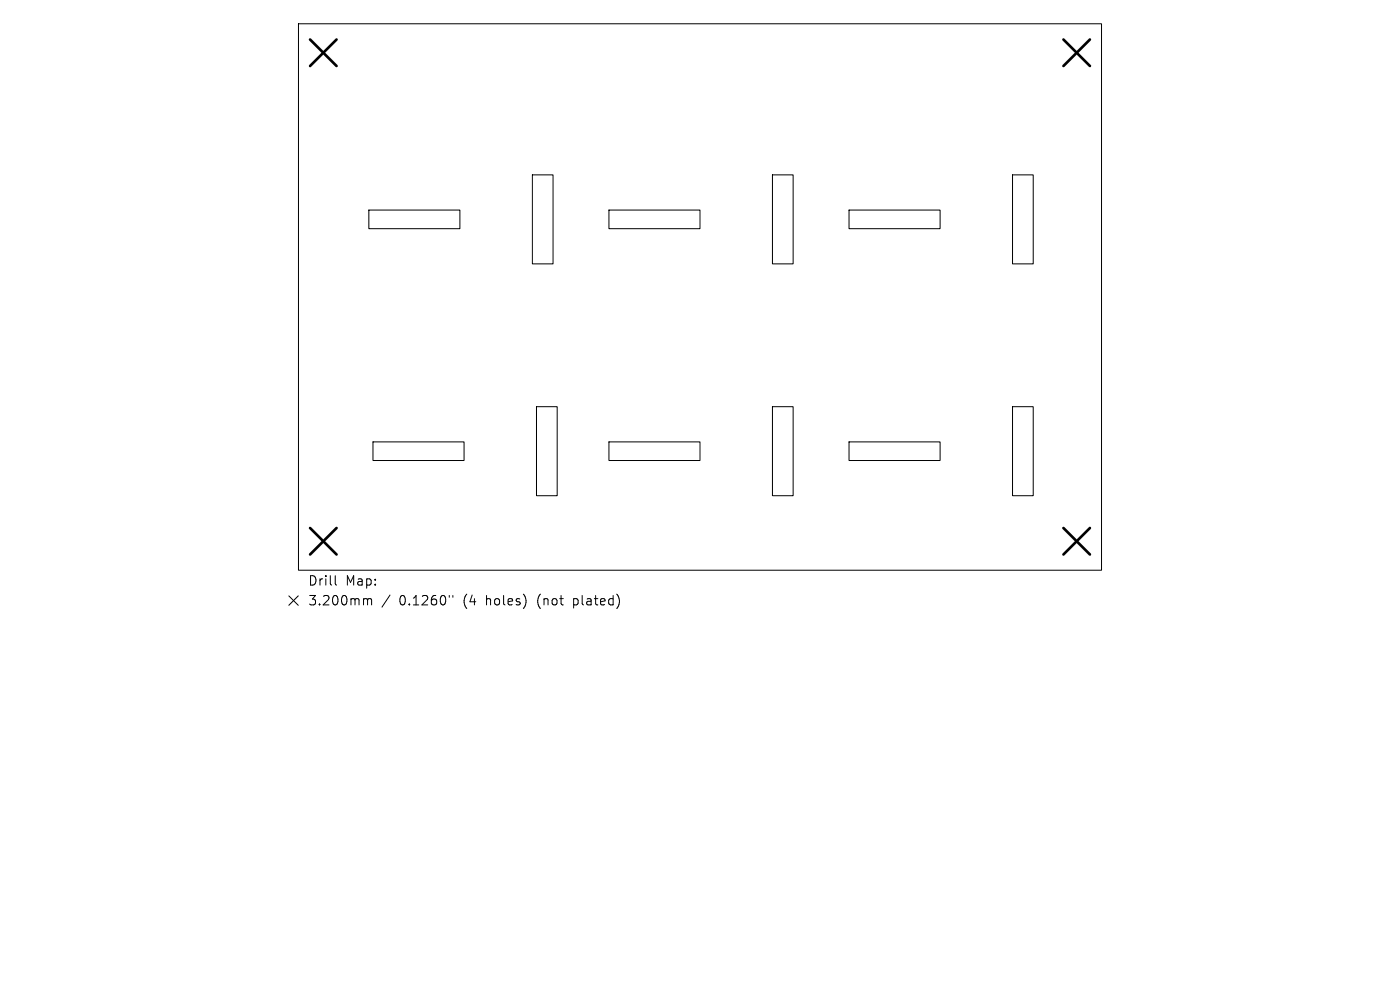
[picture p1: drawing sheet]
<svg xmlns="http://www.w3.org/2000/svg" width="297mm" height="210mm" viewBox="0 0 297 210" stroke-linecap="round" stroke-linejoin="round" font-family="sans-serif">
<defs><g id="words">
<g font-size="2.8">
<text x="65.3" y="124.5">Drill</text>
<text x="73.3" y="124.5">Map:</text>
<text x="65.3" y="128.7">3.200mm</text>
<text x="84.7" y="128.7">0.1260&quot;</text>
<text x="98.4" y="128.7">(4</text>
<text x="103.4" y="128.7">holes)</text>
<text x="114.5" y="128.7">(not</text>
<text x="122.3" y="128.7">plated)</text>
</g>
</g></defs>
<g fill="none" stroke="#000" stroke-width=".21">
<path d="M63.3 5h170.4v116h-170.4zM112.9 37.1h4.4v18.9h-4.4zM163.9 37.1h4.4v18.9h-4.4zM214.8 37.1h4.4v18.9h-4.4zM78.2 44.6h19.4v3.9h-19.4zM129.2 44.6h19.3v3.9h-19.3zM180.1 44.6h19.3v3.9h-19.3zM79.1 93.7h19.3v4h-19.3zM113.8 86.3h4.4v18.9h-4.4zM129.2 93.7h19.3v4h-19.3zM163.9 86.3h4.4v18.9h-4.4zM180.1 93.7h19.3v4h-19.3z"/>
<path d="M214.8 86.3h4.4v18.9h-4.4zM61.3 126.4l2 2M63.3 126.4l-2 2M71.1 122.1v1.7l.3 .3M77.4 127l.5 .1 .1 .2M78 127.3l.3-.3 .4 .1 .1 1.2M78 127.3v1M82.7 126.2l-1.7 2.6M95.3 126.3v.4M96.1 126.3v.4"/>
</g>
<path d="M65.8 8.4l5.6 5.6M71.4 8.4l-5.6 5.6M225.6 8.4l5.6 5.6M231.2 8.4l-5.6 5.6M65.8 112l5.6 5.6M71.4 112l-5.6 5.6M225.6 112l5.6 5.6M231.2 112l-5.6 5.6" fill="none" stroke="#000" stroke-width=".56"/>
<use href="#words"/>
</svg>
